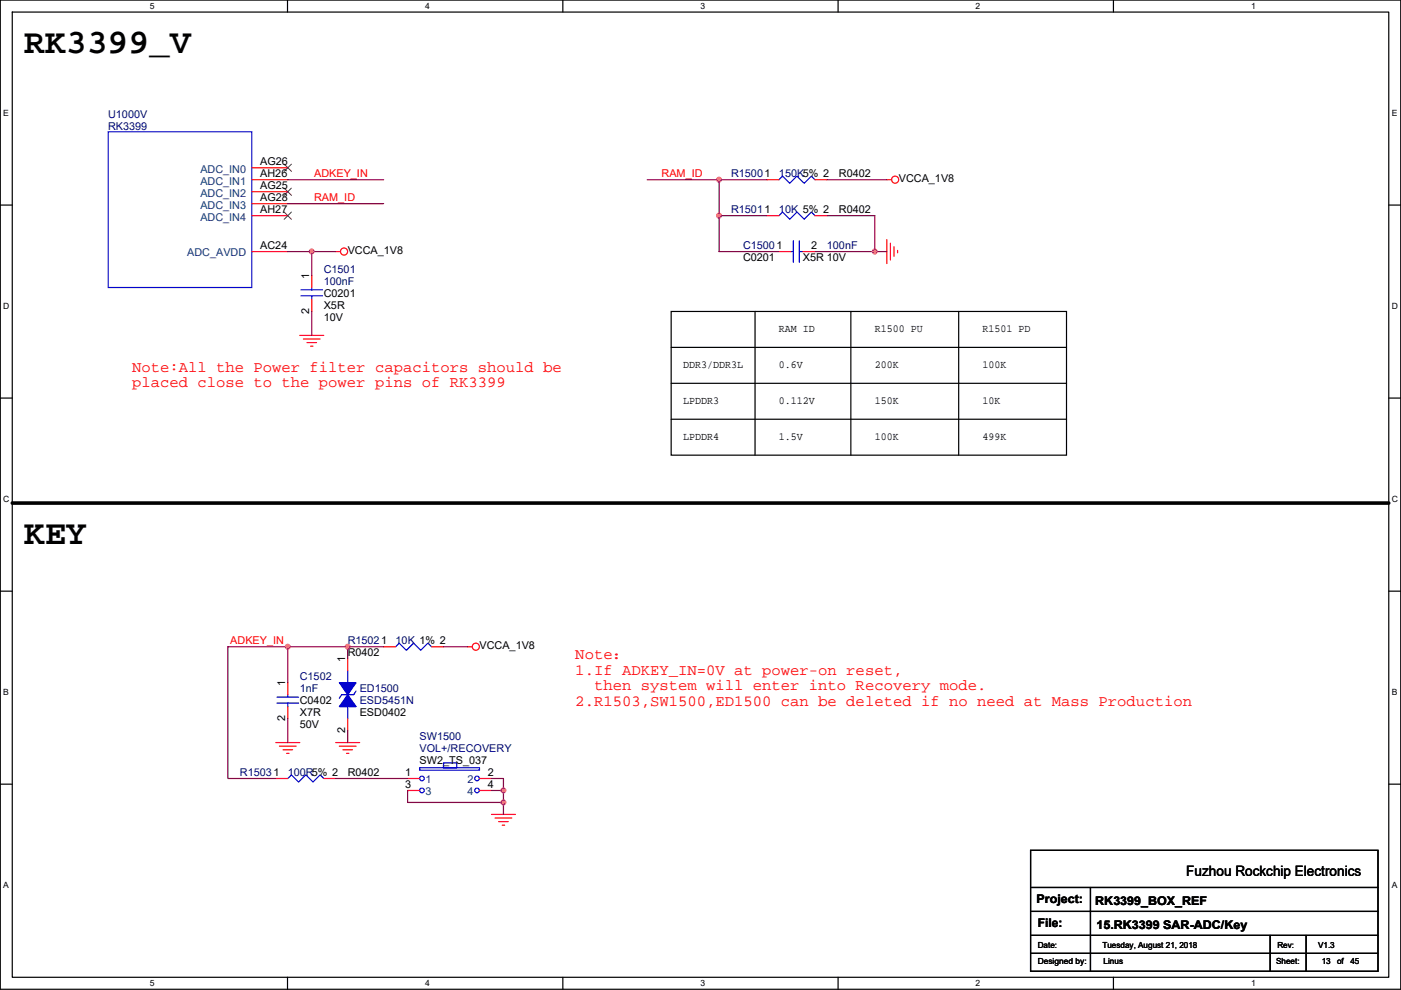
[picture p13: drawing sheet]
<svg xmlns="http://www.w3.org/2000/svg" width="297mm" height="210mm" viewBox="0 0 297 210" stroke-linecap="round" stroke-linejoin="round" font-family="sans-serif">
<defs><g id="words">
<g font-size="7.4">
<text x="5.1" y="11.2">RK3399_V</text>
<text x="5.1" y="115.4">KEY</text>
</g>
<g font-size="3.3" fill="#f00">
<text x="28" y="78.9">Note:All the Power filter capacitors should be</text>
<text x="28" y="82.2">placed close to the power pins of RK3399</text>
<text x="122" y="139.8">Note：</text>
<text x="122" y="143.1">1.If ADKEY_IN=0V at power-on reset,</text>
<text x="122" y="149.7">2.R1503,SW1500,ED1500 can be deleted if no need at Mass Production</text>
<text x="125.9" y="146.4">then system will enter into Recovery mode.</text>
</g>
<text font-size="3" x="251.5" y="185.9">Fuzhou Rockchip Electronics</text>
<g font-size="2.5">
<text x="219.8" y="191.6">Project:</text>
<text x="232.2" y="191.9">RK3399_BOX_REF</text>
<text x="220" y="196.7">File:</text>
<text x="232.5" y="197">15.RK3399 SAR-ADC/Key</text>
</g>
<g font-size="2.3" fill="#000080">
<text x="22.9" y="24.9">U1000V</text>
<text x="22.9" y="27.5">RK3399</text>
<text x="155" y="37.6">R15001</text>
<text x="165.2" y="37.6">150K5% 2</text>
<text x="155" y="45.3">R15011</text>
<text x="165.2" y="45.3">10K 5% 2</text>
<text x="157.5" y="52.9">C15001</text>
<text x="175.3" y="52.9">100nF</text>
<text x="68.6" y="58">C1501</text>
<text x="68.6" y="60.5">100nF</text>
<text x="73.7" y="136.7">R15021</text>
<text x="83.9" y="136.7">10K 1% 2</text>
<text x="63.6" y="144.3">C1502</text>
<text x="63.6" y="146.9">1nF</text>
<text x="76.3" y="146.9">ED1500</text>
<text x="76.3" y="149.4">ESD5451N</text>
<text x="89" y="157">SW1500</text>
<text x="89" y="159.6">VOL+/RECOVERY</text>
<text x="50.9" y="164.6">R15031</text>
<text x="61" y="164.6">100R5% 2</text>
</g>
<g font-size="2.3">
<text x="55.2" y="35.1">AG26</text>
<text x="55.2" y="37.6">AH26</text>
<text x="55.2" y="40.1">AG25</text>
<text x="177.9" y="37.6">R0402</text>
<text x="190.6" y="38.7">VCCA_1V8</text>
<text x="55.2" y="42.7">AG28</text>
<text x="55.2" y="45.2">AH27</text>
<text x="177.9" y="45.3">R0402</text>
<text x="55.2" y="52.8">AC24</text>
<text x="73.7" y="53.9">VCCA_1V8</text>
<text x="172" y="52.8">2</text>
<text x="65.6" y="59.2" transform="rotate(-90 65.6 59.2)">1</text>
<text x="157.5" y="55.4">C0201</text>
<text x="170.2" y="55.4">X5R 10V</text>
<text x="68.6" y="63">C0201</text>
<text x="68.6" y="65.6">X5R</text>
<text x="65.6" y="66.6" transform="rotate(-90 65.6 66.6)">2</text>
<text x="68.6" y="68.1">10V</text>
<text x="165.2" y="70.4">RAM ID</text>
<text x="185.5" y="70.4">R1500 PU</text>
<text x="208.3" y="70.4">R1501 PD</text>
<text x="144.8" y="78">DDR3/DDR3L</text>
<text x="165.2" y="78">0.6V</text>
<text x="185.5" y="78">200K</text>
<text x="208.3" y="78">100K</text>
<text x="144.8" y="85.7">LPDDR3</text>
<text x="165.2" y="85.7">0.112V</text>
<text x="185.5" y="85.7">150K</text>
<text x="208.3" y="85.7">10K</text>
<text x="144.8" y="93.3">LPDDR4</text>
<text x="165.2" y="93.3">1.5V</text>
<text x="185.5" y="93.3">100K</text>
<text x="208.3" y="93.3">499K</text>
<text x="101.7" y="137.7">VCCA_1V8</text>
<text x="73.2" y="140.5" transform="rotate(-90 73.2 140.5)">1</text>
<text x="73.7" y="139.2">R0402</text>
<text x="60.5" y="145.6" transform="rotate(-90 60.5 145.6)">1</text>
<text x="63.6" y="149.4">C0402</text>
<text x="60.5" y="153" transform="rotate(-90 60.5 153)">2</text>
<text x="63.6" y="151.9">X7R</text>
<text x="63.6" y="154.5">50V</text>
<text x="73.2" y="155.5" transform="rotate(-90 73.2 155.5)">2</text>
<text x="76.3" y="151.9">ESD0402</text>
<text x="73.7" y="164.6">R0402</text>
<text x="85.9" y="164.6">1</text>
<text x="85.9" y="167.1">3</text>
<text x="89" y="162.1">SW2_TS_037</text>
<text x="103.4" y="164.6">2</text>
<text x="103.4" y="167.1">4</text>
</g>
<g font-size="2.3" fill="#004080">
<text x="42.5" y="36.6">ADC_IN0</text>
<text x="42.5" y="39.2">ADC_IN1</text>
<text x="42.5" y="41.7">ADC_IN2</text>
<text x="42.5" y="44.2">ADC_IN3</text>
<text x="42.5" y="46.8">ADC_IN4</text>
<text x="39.7" y="54.4">ADC_AVDD</text>
<text x="90.2" y="166.2">1</text>
<text x="99.1" y="166.2">2</text>
<text x="90.2" y="168.7">3</text>
<text x="99.1" y="168.7">4</text>
</g>
<g font-size="2.3" fill="#f00">
<text x="66.6" y="37.5">ADKEY_IN</text>
<text x="140.3" y="37.5">RAM_ID</text>
<text x="66.6" y="42.6">RAM_ID</text>
<text x="48.8" y="136.6">ADKEY_IN</text>
</g>
<g font-size="1.8">
<text x="31.8" y="1.9">5</text>
<text x="90.1" y="1.9">4</text>
<text x="148.5" y="1.9">3</text>
<text x="206.9" y="1.9">2</text>
<text x="265.2" y="1.9">1</text>
<text x=".7" y="24.7">E</text>
<text x="295.1" y="24.7">E</text>
<text x=".7" y="65.6">D</text>
<text x="295.1" y="65.6">D</text>
<text x=".7" y="106.5">C</text>
<text x="295.1" y="106.5">C</text>
<text x=".7" y="147.5">B</text>
<text x="295.1" y="147.5">B</text>
<text x=".7" y="188.4">A</text>
<text x="295.1" y="188.4">A</text>
<text x="220" y="201">Date:</text>
<text x="233.7" y="201">Tuesday, August 21, 2018</text>
<text x="270.8" y="201">Rev:</text>
<text x="279.5" y="201">V1.3</text>
<text x="31.8" y="209.2">5</text>
<text x="90.1" y="209.2">4</text>
<text x="148.5" y="209.2">3</text>
<text x="206.9" y="209.2">2</text>
<text x="220" y="204.6">Designed by:</text>
<text x="234" y="204.6">Linus</text>
<text x="265.2" y="209.2">1</text>
<text x="270.6" y="204.6">Sheet:</text>
<text x="280.2" y="204.6">13</text>
<text x="283.5" y="204.6">of</text>
<text x="286.3" y="204.6">45</text>
</g>
</g></defs>
<path d="M.1 0h296.9v209.8h-296.9zM2.6 2.6h291.8v204.7h-291.8z" fill="none" stroke="#000" stroke-width=".25"/>
<g fill="#fff">
<path d="M31.8 .3h1v2h-1z"/>
<path d="M31.8 207.5h1v2.1h-1z"/>
</g>
<path d="M61 0v2.6M61 207.3v2.5" fill="none" stroke="#000" stroke-width=".25"/>
<g fill="#fff">
<path d="M90.1 .3h1v2h-1z"/>
<path d="M90.1 207.5h1v2.1h-1z"/>
</g>
<path d="M119.3 0v2.6M119.3 207.3v2.5" fill="none" stroke="#000" stroke-width=".25"/>
<g fill="#fff">
<path d="M148.5 .3h1v2h-1z"/>
<path d="M148.5 207.5h1v2.1h-1z"/>
</g>
<path d="M177.7 0v2.6M177.7 207.3v2.5" fill="none" stroke="#000" stroke-width=".25"/>
<g fill="#fff">
<path d="M206.9 .3h1v2h-1z"/>
<path d="M206.9 207.5h1v2.1h-1z"/>
</g>
<path d="M236.1 0v2.6M236.1 207.3v2.5" fill="none" stroke="#000" stroke-width=".25"/>
<g fill="#fff">
<path d="M265.2 .3h1v2h-1z"/>
<path d="M265.2 207.5h1v2.1h-1z"/>
<path d="M.7 23h1.2v2.1h-1.2z"/>
<path d="M295.1 23h1.2v2.1h-1.2z"/>
<path d="M.7 64h1.3v2h-1.3z"/>
<path d="M295.1 64h1.3v2h-1.3z"/>
</g>
<path d="M.1 43.5h2.5M294.4 43.5h2.6" fill="none" stroke="#000" stroke-width=".25"/>
<g fill="#fff">
<path d="M.7 104.9h1.3v2h-1.3z"/>
<path d="M295.1 104.9h1.3v2h-1.3z"/>
</g>
<path d="M.1 84.4h2.5M294.4 84.4h2.6" fill="none" stroke="#000" stroke-width=".25"/>
<g fill="#fff">
<path d="M.7 145.9h1.2v2h-1.2z"/>
<path d="M295.1 145.9h1.2v2h-1.2z"/>
</g>
<path d="M.1 125.4h2.5M294.4 125.4h2.6" fill="none" stroke="#000" stroke-width=".25"/>
<g fill="#fff">
<path d="M.7 186.8h1.2v2h-1.2z"/>
<path d="M295.1 186.8h1.2v2h-1.2z"/>
</g>
<g fill="none" stroke="#000" stroke-width=".25">
<path d="M142.3 66.1h83.8v30.4h-83.8zM142.3 73.7h83.8M160.1 66.1v30.4M180.4 66.1v30.4M203.3 66.1v30.4M142.3 88.9h83.8M142.3 81.3h83.8M.1 166.3h2.5M294.4 166.3h2.6M218.5 188.2h73.7M218.5 193.3h73.7M218.5 198.4h73.7"/>
<path d="M218.5 180.4h73.7v25.6h-73.7zM231.2 188.2v17.8M269.3 198.4v7.6M276.9 198.4v7.6M218.5 202.2h73.7"/>
</g>
<path d="M2.6 106.7h291.8" fill="none" stroke="#000" stroke-width=".76"/>
<g fill="none" stroke="#f00" stroke-width=".25">
<path d="M53.4 35.6h7.6M53.4 38.1h7.6M162.6 38.1h2.6M172.8 38.1h2.5M188 38.1h1M53.4 40.7h7.6M53.4 43.2h7.6M53.4 45.7h7.6M53.4 53.4h7.6M66.1 58.4v2.6M71.2 53.4h1M162.6 45.7h2.6"/>
<path d="M165.2 53.4h2.5M170.2 53.4h2.6M172.8 45.7h2.5M188 50.8v5.1M188.8 51.6v3.5M189.5 52.3v2.1M190.3 53.1v.5M63.6 71.1h5M64.3 71.9h3.6M65.1 72.7h2M65.8 73.4h.6M66.1 63.5v2.6"/>
<path d="M73.7 139.7v2.6M81.3 137.2h2.6M91.5 137.2h2.5M99.1 137.2h1M58.5 157.5h5.1M59.2 158.3h3.6M60 159h2M60.8 159.8h.5M61 144.8v2.5M61 149.9v2.5M71.2 157.5h5.1M71.9 158.3h3.6"/>
<path d="M72.7 159h2M73.5 159.8h.5M73.7 152.4v2.6M58.5 165.1h2.5M68.6 165.1h2.6M86.4 165.1h2.6M86.4 167.7h2.6M101.7 165.1h2.5M101.7 167.7h2.5M104.2 172.7h5.1M105 173.5h3.5M105.7 174.3h2.1"/>
<path d="M106.5 175h.5"/>
<circle cx="189.8" cy="38.1" r=".76"/>
<circle cx="72.9" cy="53.3" r=".76"/>
<circle cx="100.9" cy="137.2" r=".76"/>
</g>
<g fill="none" stroke="#00f" stroke-width=".25">
<path d="M22.9 28h30.5v33h-30.5zM165.2 38.1l.7-.7 1.5 1.5 1.6-1.5 1.5 1.5 1.5-1.5 .8 .7M165.2 45.7l.7-.7 1.5 1.5 1.6-1.5 1.5 1.5 1.5-1.5 .8 .7M167.7 53.4h.5M168.2 51.1v4.5M169.5 51.1v4.5M169.5 53.4h.7M63.8 62.8h4.6M63.8 61.5h4.6M66.1 61v.5M66.1 62.8v.7M83.9 137.2l.7-.8 1.6 1.5 1.5-1.5 1.5 1.5 1.5-1.5 .8 .8"/>
<path d="M58.7 149.1h4.6M58.7 147.8h4.6M61 147.3v.5M61 149.1v.8M73.7 142.3v2.5M73.7 149.9v2.5M75.5 146.6l-.5 .7h-2.5l-.6 .8M61 165.1l.8-.7 1.5 1.5 1.5-1.5 1.6 1.5 1.5-1.5 .7 .7M89 162.8h12.7v.5h-12.7zM94 161.8h2.8v1h-2.8z"/>
<circle cx="89.5" cy="167.6" r=".5"/>
<circle cx="89.5" cy="165.1" r=".5"/>
<circle cx="101.1" cy="165.1" r=".5"/>
<circle cx="101.1" cy="167.6" r=".5"/>
</g>
<g fill="#00f" stroke="#00f" stroke-width=".25">
<path d="M71.9 144.8h3.6l-1.8 2.5z" fill-rule="evenodd"/>
<path d="M73.7 147.3l1.8 2.6h-3.6z" fill-rule="evenodd"/>
</g>
<path d="M60.3 34.8l1.5 1.6M60.3 39.9l1.5 1.5M61.8 34.8l-1.6 1.6M61.8 39.9l-1.6 1.5M60.3 45l1.5 1.5M61.8 45l-1.6 1.5" fill="none" stroke="#804000" stroke-width=".21"/>
<g fill="none" stroke="#800040" stroke-width=".25">
<path d="M61 38.1h20.3M137.2 38.1h15.3M152.5 38.1v7.6M152.5 38.1h10.1M175.3 38.1h12.7M61 43.2h20.3M61 53.4h5.1M66.1 53.4h5.1M66.1 53.4v5M162.6 45.7h-10.1v7.7h12.7M175.3 45.7h10.2v7.7h-12.7M185.5 53.4h2.5"/>
<path d="M66.1 66.1v5M61 137.2h-12.7v27.9h10.2M61 137.2h12.7M61 137.2v7.6M73.7 137.2v2.5M73.7 137.2h7.6M94 137.2h5.1M61 152.4v5.1M73.7 155v2.5M71.2 165.1h15.2M86.4 167.7v2.5h20.3M104.2 165.1h2.5v2.6"/>
<path d="M104.2 167.7h2.5M106.7 170.2v2.5M106.7 167.7v2.5"/>
</g>
<g fill="#f0f" stroke="#f0f" stroke-width=".25">
<circle cx="73.7" cy="137.2" r=".5"/>
<circle cx="66.1" cy="53.3" r=".5"/>
<circle cx="61" cy="137.2" r=".5"/>
<circle cx="152.4" cy="38.1" r=".5"/>
<circle cx="152.4" cy="45.7" r=".5"/>
<circle cx="185.5" cy="53.3" r=".5"/>
<circle cx="106.7" cy="170.2" r=".5"/>
<circle cx="106.7" cy="167.6" r=".5"/>
</g>
<use href="#words"/>
</svg>
